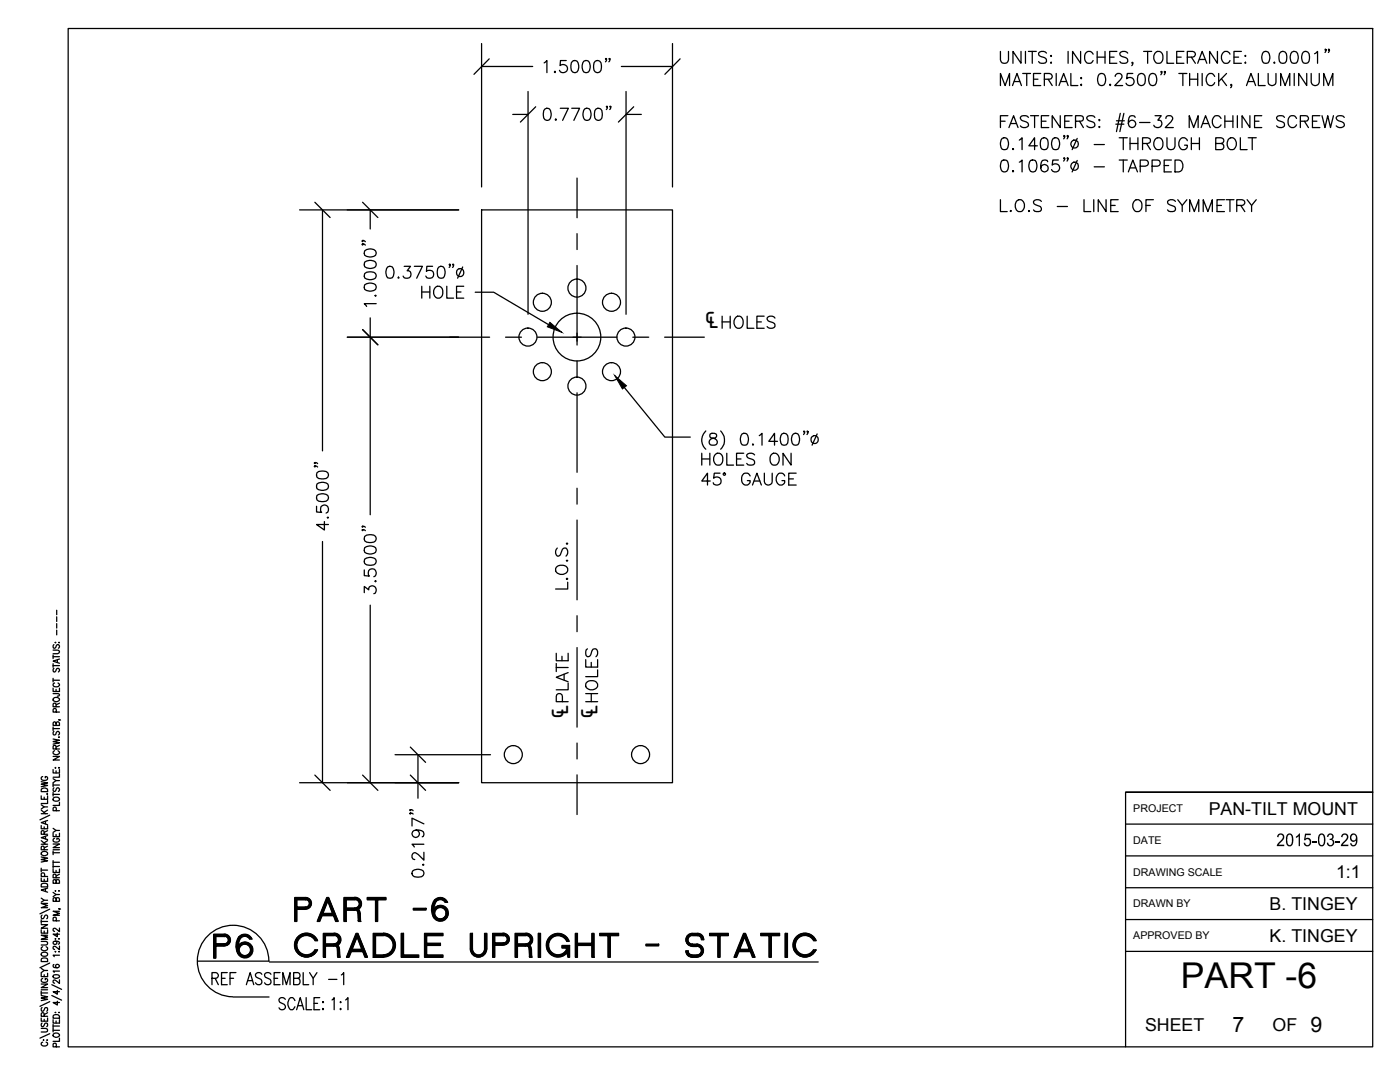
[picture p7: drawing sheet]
<svg xmlns="http://www.w3.org/2000/svg" width="279mm" height="216mm" viewBox="0 0 279 216" stroke-linecap="round" stroke-linejoin="round" font-family="sans-serif">
<defs><g id="words">
<text font-size="7.1" x="235.7" y="197.1">PART -6</text>
<g font-size="5.9">
<text x="140.6" y="65.5">℄</text>
<text x="113.4" y="143.5" transform="rotate(-90 113.4 143.5)">℄</text>
<text x="119.3" y="143.5" transform="rotate(-90 119.3 143.5)">℄</text>
</g>
<g font-size="4.3">
<text x="246" y="206">7</text>
<text x="261.5" y="206">9</text>
</g>
<g font-size="3.5">
<text x="241.2" y="162.5">PAN-TILT MOUNT</text>
<text x="266.6" y="175.2">1:1</text>
<text x="253.4" y="181.6">B. TINGEY</text>
<text x="253.4" y="187.9">K. TINGEY</text>
<text x="228.5" y="205.7">SHEET</text>
<text x="254" y="205.7">OF</text>
</g>
<g font-size="2.1">
<text x="226.2" y="162">PROJECT</text>
<text x="226.2" y="168.4">DATE</text>
<text x="226.2" y="174.7">DRAWING SCALE</text>
<text x="226.2" y="181.1">DRAWN BY</text>
<text x="226.2" y="187.4">APPROVED BY</text>
</g>
</g></defs>
<g fill="none" stroke="#000" stroke-width=".25">
<path d="M13.6 5.7h260.4v203.2h-260.4zM96.1 8.7v28.6M96.1 13.3h10.2M97.6 11.7l-3 3.1M105.4 18.3v44.4M108.6 12.5l.5-.4v2.4M110.8 14.2v.3l-.2-.1zM113 12.1h-1.1l-.1 1a.85 .85 0 0 1 1.3 0 .85 .85 0 0 1-.2 1.3 .85 .85 0 0 1-1.3-.4M114.3 12.2a.72 .72 0 0 1 1.1 .3 1.91 1.91 0 0 1-.2 1.9 .77 .77 0 0 1-1.2-.4 2.09 2.09 0 0 1 .3-1.8zM116.5 12.2a.75 .75 0 0 1 1.2 .3 1.91 1.91 0 0 1-.3 1.9 .75 .75 0 0 1-1.1-.4 1.91 1.91 0 0 1 .2-1.8zM118.8 12.2a.77 .77 0 0 1 1.1 .3 2.09 2.09 0 0 1-.2 1.9 .77 .77 0 0 1-1.2-.4 2.09 2.09 0 0 1 .3-1.8zM121 11.7v.2l-.2-.2h.2l-.2 .6"/>
<path d="M121.7 11.7l-.1 .2-.1-.2h.2l-.2 .6M124 13.3h10.2M124.9 18.3v44.4M134.2 8.7v28.6M135.7 11.7l-3 3.1M199.7 10.3v1.7a.81 .81 0 0 0 .8 .6 .81 .81 0 0 0 .8-.6v-1.7M199.7 17.1v-2.4l.9 2.4 .9-2.4v2.4M202.1 17.1l.9-2.4 .8 2.4M202.4 16.3h1.1M203.8 10.3v2.3l-1.6-2.3v2.3M204.1 14.7h1.6M204.7 10.3v2.3"/>
<path d="M204.9 14.7v2.4M205.2 10.3h1.6M206 10.3v2.3M206.3 15.8h.9M207.7 14.7h-1.4v2.4h1.4M208.4 15.8h1a.59 .59 0 0 0 .6-.7l-.2-.3-.4-.1h-1v2.4M208.8 10.6a.88 .88 0 0 0-.8-.4 .88 .88 0 0 0-.7 .6l.1 .3 .3 .2 .7 .2a.58 .58 0 0 1 .4 .6 .58 .58 0 0 1-.5 .5l-.8-.1-.2-.2M209.2 15.8l.8 1.3M209.6 11.1h.3l-.1 .2zM209.6 12.5l.2-.1 .1 .1zM210.8 14.7v2.4M211.3 17.1l1-2.4 .9 2.4"/>
<path d="M211.7 16.3h1.1M213.2 10.3v2.3M213.7 14.7v2.4h1.4M215.7 10.3v2.3l-1.6-2.3v2.3M215.7 15.6l.1-.1 .1 .1-.1 .1zM215.7 16.9l.1-.1 .1 .1-.1 .2zM218.2 10.8a.87 .87 0 0 0-1-.5 .87 .87 0 0 0-.7 .8 1.06 1.06 0 0 0 .2 1.2 1.06 1.06 0 0 0 1.1 .2l.4-.4M219 10.3v2.3M219 11.4h1.5M219.4 14.8a.75 .75 0 0 1 1.1 .3 1.91 1.91 0 0 1-.2 1.8 .75 .75 0 0 1-1.1-.3 1.94 1.94 0 0 1 .2-1.8zM220.5 10.3v2.3M221.5 11.4h.8"/>
<path d="M221.5 16.8l.2 .1-.2 .2zM222.6 15.3l.2-.5 .7-.1a.62 .62 0 0 1 .3 .9l-1.3 1.5h1.5M222.9 10.3h-1.4v2.3h1.4M225.1 10.6a.88 .88 0 0 0-.9-.4 .88 .88 0 0 0-.7 .6l.1 .3 .3 .2 .7 .2a.58 .58 0 0 1 .5 .6 .58 .58 0 0 1-.6 .5l-.8-.1-.2-.2M226.1 12.5h-.2l.1-.1 .1 .1-.2 .6M226.1 14.7h-1.1l-.2 1a.85 .85 0 0 1 1.3 0 .85 .85 0 0 1-.2 1.3 .85 .85 0 0 1-1.2-.4M227.3 14.8a.77 .77 0 0 1 1.2 .3 2.09 2.09 0 0 1-.3 1.8 .77 .77 0 0 1-1.1-.3 2.14 2.14 0 0 1 .2-1.8zM228.2 10.3h1.6M229 10.3v2.3M229.6 14.8a.75 .75 0 0 1 1.1 .3 1.91 1.91 0 0 1-.2 1.8 .75 .75 0 0 1-1.1-.3 1.94 1.94 0 0 1 .2-1.8zM230.5 10.6a.87 .87 0 0 1 1-.3 .87 .87 0 0 1 .6 .8 1.06 1.06 0 0 1-.2 1.2 1.06 1.06 0 0 1-1.2 .2 1.45 1.45 0 0 1-.2-1.9zM231.9 14.3l-.2 .1v-.1h.2l-.2 .6"/>
<path d="M232.6 14.3l-.2 .1-.1-.1h.3l-.3 .6M232.9 10.3v2.3h1.3M234.8 11.4h.9M235.3 14.7h1.6M236.1 14.7v2.4M236.3 10.3h-1.5v2.3h1.5M237 11.4h1a.65 .65 0 0 0 .6-.7l-.2-.3-.4-.1h-1v2.3M237.4 15.8h1.6M237.4 14.7v2.4M237.8 11.4l.8 1.2M239 12.6l.9-2.3 .9 2.3M239 14.7v2.4"/>
<path d="M239.4 11.9h1.1M239.9 14.7v2.4M242.4 15.3a.87 .87 0 0 0-1-.6 .87 .87 0 0 0-.7 .9 1.03 1.03 0 0 0 .2 1.1 1.03 1.03 0 0 0 1.2 .2l.3-.4M243 10.3v2.3l-1.6-2.3v2.3M243.2 14.7v2.4M243.8 15.7l1 1.4M244.8 14.7l-1.6 1.6M245.5 10.8a.87 .87 0 0 0-1-.5 .87 .87 0 0 0-.7 .8 1.08 1.08 0 0 0 .2 1.2 1.08 1.08 0 0 0 1.1 .2l.4-.4M245.8 16.9l-.1 .2-.1-.2 .1-.1 .1 .1-.2 .6M246.3 11.4h.9M247.7 10.3h-1.4v2.3h1.4M248.4 11.1h.2v.2z"/>
<path d="M248.4 12.5l.2-.1v.1zM248.8 17.1l.9-2.4 .9 2.4M249.1 16.3h1.1M251.1 14.7v2.4h1.4M252.2 10.4a.75 .75 0 0 1 1.1 .3 1.94 1.94 0 0 1-.2 1.8 .83 .83 0 0 1-1.2-.3 1.91 1.91 0 0 1 .3-1.8zM253.1 14.7v1.7a.79 .79 0 0 0 .8 .7 .79 .79 0 0 0 .7-.7v-1.7M254.3 12.4l.1 .1-.1 .1zM255.6 10.4a.77 .77 0 0 1 1.1 .3 2.14 2.14 0 0 1-.2 1.8 .85 .85 0 0 1-1.2-.3 2.09 2.09 0 0 1 .3-1.8zM255.6 17.1v-2.4l.9 2.4 .9-2.4v2.4M257.8 10.4a.75 .75 0 0 1 1.2 .3 1.94 1.94 0 0 1-.2 1.8 .83 .83 0 0 1-1.2-.3 1.91 1.91 0 0 1 .2-1.8zM258.3 14.7v2.4M260.1 10.4a.77 .77 0 0 1 1.2 .3 2.14 2.14 0 0 1-.3 1.8 .8 .8 0 0 1-1.1-.3 1.91 1.91 0 0 1 .2-1.8z"/>
<path d="M260.8 14.7v2.4l-1.6-2.4v2.4M261.7 14.7v1.7a.81 .81 0 0 0 .8 .7 .81 .81 0 0 0 .8-.7v-1.7M262.4 10.7l.5-.4v2.3M264.2 17.1v-2.4l.9 2.4 .9-2.4v2.4M264.6 9.9l-.1 .1-.1-.1 .1-.1 .1 .1-.2 .6M265.3 9.9l-.1 .1-.1-.1 .1-.1 .1 .1-.2 .6M102.3 22.8h3.1M106.9 21.3l-3 3.1M108.8 21.7a.72 .72 0 0 1 1.1 .4 1.91 1.91 0 0 1-.2 1.8 .77 .77 0 0 1-1.2-.3 2.14 2.14 0 0 1 .3-1.9zM110.9 23.8v.2l-.1-.1zM111.8 21.6h1.6l-1.1 2.4M114.1 21.6h1.6l-1.2 2.4"/>
<path d="M115.2 35.5v7.9M116.7 21.7a.75 .75 0 0 1 1.1 .4 1.91 1.91 0 0 1-.2 1.8 .75 .75 0 0 1-1.1-.3 1.94 1.94 0 0 1 .2-1.9zM119 21.7a.77 .77 0 0 1 1.1 .4 2.09 2.09 0 0 1-.2 1.8 .77 .77 0 0 1-1.2-.3 2.14 2.14 0 0 1 .3-1.9zM121.2 21.3l-.1 .1-.1-.1h.2l-.2 .6M121.9 21.3l-.1 .1-.1-.1h.2l-.2 .6M124.9 22.8h3.1M126.5 21.3l-3.1 3.1M199.7 39.8v2.4h1.3M199.7 24.2h.9M200 27.6a.75 .75 0 0 1 1.1 .4 1.94 1.94 0 0 1-.2 1.8 .83 .83 0 0 1-1.1-.4 1.91 1.91 0 0 1 .2-1.8zM200 32a.83 .83 0 0 1 1.1 .4 1.91 1.91 0 0 1-.2 1.8 .75 .75 0 0 1-1.1-.4 1.94 1.94 0 0 1 .2-1.8zM201.1 23.1h-1.4v2.4"/>
<path d="M201.4 25.5l.9-2.4 .9 2.4M201.7 24.7h1.1M202.2 29.6l.1 .2-.1 .1zM202.2 34.1l.1 .1-.1 .1zM203.4 28l.6-.5v2.4M203.4 32.4l.6-.5v2.4M205.2 23.4a.91 .91 0 0 0-1.6 .2l.5 .5a1.24 1.24 0 0 1 1.1 .7v.3a1.08 1.08 0 0 1-1.6 0M205.7 32a.83 .83 0 0 1 1.1 .4 1.91 1.91 0 0 1-.2 1.8 .75 .75 0 0 1-1.1-.4 1.94 1.94 0 0 1 .2-1.8zM205.7 23.1h1.6M206.5 23.1v2.4M207 29.1h-1.7l1.2-1.6v2.4M207.8 24.2h1"/>
<path d="M208 27.6a.77 .77 0 0 1 1.1 .4 2.14 2.14 0 0 1-.3 1.8 .85 .85 0 0 1-1.1-.4 2.09 2.09 0 0 1 .3-1.8zM209.1 32.3a.71 .71 0 0 0-.7-.4 .71 .71 0 0 0-.6 .5 1.69 1.69 0 0 0 .2 1.8 .74 .74 0 0 0 1.1-.4 .74 .74 0 0 0-.5-1 .74 .74 0 0 0-.9 .7M209.3 23.1h-1.5v2.4h1.5M210.2 27.6a.75 .75 0 0 1 1.1 .4 1.94 1.94 0 0 1-.2 1.8 .83 .83 0 0 1-1.1-.4 1.91 1.91 0 0 1 .2-1.8zM211.2 31.9h-1.1l-.1 1a.85 .85 0 0 1 1.3 0 .85 .85 0 0 1-.2 1.3 .85 .85 0 0 1-1.2-.4M211.6 23.1v2.4l-1.6-2.4v2.4M212.5 27.1l-.1 .2-.1-.2 .1-.1 .1 .1-.2 .6M212.5 31.6h-.2l.1-.1 .1 .1-.2 .5M212.5 24.2h.9M213.2 27.1l-.2 .2v-.2v-.1l.2 .1-.2 .6M213.2 31.6h-.2v-.1l.2 .1-.2 .5M214 23.1h-1.5v2.4h1.5"/>
<path d="M214.6 24.2l1.4-.1a.59 .59 0 0 0 0-.9l-1.4-.1v2.4M215 27.6l-1 2.3M215 32l-1 2.3M215.4 24.2l.8 1.3M216.3 39.8v2.4h1.4M218.3 39.8v2.4M218.4 28.8h2M218.4 33.3h2M218.5 23.4a.92 .92 0 0 0-1.6 .2 1.24 1.24 0 0 0 1.1 .7 .58 .58 0 0 1 .5 .4 .58 .58 0 0 1-.2 .6 1.13 1.13 0 0 1-1.4-.2M219.3 25.3h.2l-.1 .2zM219.4 23.8l.1 .2-.1 .1zM220.7 39.8v2.4l-1.5-2.4v2.4"/>
<path d="M222.7 24.8h1.6M222.8 24.1h1.6M223.2 39.8h-1.5v2.4h1.5M223.4 27.5h1.6M223.4 31.9h1.6M223.6 22.6l-.8 3.7M224.2 27.5v2.4M224.2 31.9v2.4M224.3 22.6l-.8 3.7M225.2 34.3l.9-2.4 .9 2.4M225.5 27.5v2.4M225.5 28.6h1.6"/>
<path d="M225.5 33.5h1.2M226.5 23.4a.68 .68 0 0 0-.6-.3 .68 .68 0 0 0-.6 .4 1.69 1.69 0 0 0 .2 1.8 .74 .74 0 0 0 1.1-.3 .74 .74 0 0 0-.5-1 .74 .74 0 0 0-.9 .7M227.1 27.5v2.4M227.4 24.4h2.1M227.6 33.2h1a.63 .63 0 0 0 .6-.5 .63 .63 0 0 0-.3-.7l-1.3-.1v2.4M228 28.6l1.4-.1a.56 .56 0 0 0 0-.9l-1.4-.1v2.4M228.8 28.6l.8 1.3M229.9 33.2h1.1a.62 .62 0 0 0 .6-.7 .62 .62 0 0 0-.6-.6h-1.1v2.4M230.2 39.8h-1.5v2.4M230.5 23.1h1.2l-.6 .9a.79 .79 0 0 1 .7 1.1 .79 .79 0 0 1-1.3 .2l-.2-.3M230.5 27.8a.87 .87 0 0 1 1-.3 .87 .87 0 0 1 .6 .9 1.04 1.04 0 0 1-.2 1.1 1.04 1.04 0 0 1-1.2 .3 1.45 1.45 0 0 1-.2-2zM232.3 33h.9"/>
<path d="M232.7 23.6l.1-.3a.81 .81 0 0 1 1-.1 .52 .52 0 0 1 .1 .8l-1.3 1.5h1.6M232.9 27.5v1.7a.81 .81 0 0 0 .8 .7 .81 .81 0 0 0 .8-.7v-1.7M233.8 31.9h-1.5v2.4h1.5M234.5 31.9a1.28 1.28 0 0 1 1.4 .6 1.28 1.28 0 0 1 0 1.5l-.6 .3h-.8zM235 39.8l.9 1.2v1.2M236.9 39.8l-1 1.2M237 28.1a.87 .87 0 0 0-1-.6 .87 .87 0 0 0-.7 .9 1.07 1.07 0 0 0 .2 1.1 1.07 1.07 0 0 0 1.1 .3l.3-.3 .1-.5h-.6M237.3 25.5v-2.4l.9 2.4 .9-2.4v2.4M237.8 28.6h1.6M237.8 27.5v2.4M239.4 27.5v2.4M239.7 25.5l.9-2.4 .9 2.4"/>
<path d="M240 24.7h1.2M242.6 28.6l1.4-.1a.56 .56 0 0 0 0-.9l-1.4-.1v2.4h1.1a.61 .61 0 0 0 .6-.7 .61 .61 0 0 0-.6-.6M243.7 23.6a.9 .9 0 0 0-1-.5 .9 .9 0 0 0-.8 .9 1.04 1.04 0 0 0 .3 1.1 1.04 1.04 0 0 0 1.1 .2l.4-.4M244.4 39.8h-1.5v2.4h1.5M244.4 24.2h1.7M244.4 23.1v2.4M244.7 39.8h1.6M245.1 27.8a.89 .89 0 0 1 1.1-.3 .89 .89 0 0 1 .5 .9 1.07 1.07 0 0 1-.2 1.1 1.07 1.07 0 0 1-1.1 .3 1.51 1.51 0 0 1-.3-2zM245.5 39.8v2.4M246.1 23.1v2.4M246.9 23.1v2.4M247.5 27.5v2.4h1.4"/>
<path d="M248.9 39.8l.9 1.2v1.2M249.1 27.5h1.6M249.4 23.1v2.4l-1.5-2.4v2.4M249.9 27.5v2.4M250.4 24.2h.9M250.7 39.8l-.9 1.2M251.8 23.1h-1.4v2.4h1.4M256.3 23.4a.88 .88 0 0 0-.8-.4 .88 .88 0 0 0-.7 .6l.2 .4 .9 .3a.59 .59 0 0 1 .4 .8 1.02 1.02 0 0 1-1.5 0M258.8 23.6a.87 .87 0 0 0-1-.5 .87 .87 0 0 0-.7 .9 1.03 1.03 0 0 0 .2 1.1 1.03 1.03 0 0 0 1.1 .2l.4-.4M259.5 24.2h1.1a.59 .59 0 0 0 .5-.7l-.2-.3-1.4-.1v2.4M260.3 24.2l.8 1.3M261.9 24.2h.9"/>
<path d="M263.4 23.1h-1.5v2.4h1.5M263.8 23.1l.6 2.4 .6-2.4 .5 2.4 .6-2.4M268.3 23.4a.92 .92 0 0 0-1.6 .2 1.24 1.24 0 0 0 1.1 .7 .56 .56 0 0 1 .5 .5 .56 .56 0 0 1-.3 .5 1.08 1.08 0 0 1-1.3-.2M59.8 41.9h31.7M62.8 40.4l3.1 3M64.4 41.9v48.1M72.4 48.7v.2l-.2-.1 .2-.1 .5 .2M72.4 48v.2l-.2-.1 .2-.1 .5 .2M72.4 40.4l3 3M72.8 56.8a1.86 1.86 0 0 1 2.1 0 .75 .75 0 0 1-.3 1.2 1.94 1.94 0 0 1-1.8-.2zM72.8 54.6a1.86 1.86 0 0 1 2.1 0 .72 .72 0 0 1-.3 1.1 1.94 1.94 0 0 1-1.8-.2zM72.8 52.3a1.86 1.86 0 0 1 2.1 0 .75 .75 0 0 1-.3 1.1 1.94 1.94 0 0 1-1.8-.2z"/>
<path d="M72.8 50.1a1.47 1.47 0 0 1 2.3 .3v.2a1.3 1.3 0 0 1-1.9 .6 .77 .77 0 0 1-.4-1.1zM73.9 41.9v3.8M74.9 59h.2l-.2 .1zM77.4 53.3a.75 .75 0 0 1 1.1 .3 1.94 1.94 0 0 1-.2 1.8 .85 .85 0 0 1-1.2-.3 1.91 1.91 0 0 1 .3-1.8zM79.5 55.3l.1 .1-.1 .1zM80.7 53.1h1.2l-.6 .9a.77 .77 0 0 1 .7 .9 .77 .77 0 0 1-1 .6l-.3-.1-.3-.3M82.7 53.1h1.6l-1.1 2.4M84.2 57.1v2.4M84.2 58.3h1.6M85.8 57.1v2.4M86.3 53.1h-1.1l-.1 1.1a.83 .83 0 0 1 1.3 0 .83 .83 0 0 1-.2 1.2 .83 .83 0 0 1-1.2-.3M86.8 57.5a.87 .87 0 0 1 1-.3 .87 .87 0 0 1 .6 .8 1.08 1.08 0 0 1-1.1 1.5l-.3-.1a1.38 1.38 0 0 1-.2-1.9z"/>
<path d="M87.6 53.3a.72 .72 0 0 1 1.1 .3 1.94 1.94 0 0 1-.2 1.8 .85 .85 0 0 1-1.2-.3 2.09 2.09 0 0 1 .3-1.8zM89.2 57.1v2.4h1.3M89.8 52.8v.1l-.2-.1 .2-.1v.1l-.2 .6M90.5 52.8l-.1 .1-.1-.1 .1-.1 .1 .1-.2 .6M91.1 58.3h.9M92.3 53.3l-1 2.2M92.6 57.1h-1.5v2.4h1.5M94.8 58.3h3.7l11 6.5M96.1 41.9h38.1v114.3h-38.1zM115.2 46.6v3.2M115.2 53v15.8M201.6 42.1l.1-.1 .1 .1z"/>
<path d="M202.8 40.2a.89 .89 0 0 1 1-.3 .89 .89 0 0 1 .6 .8 1.08 1.08 0 0 1-.2 1.2 1.08 1.08 0 0 1-1.1 .2 1.51 1.51 0 0 1-.3-1.9zM205.3 42l.2 .1-.2 .1zM207.8 40.2a.88 .88 0 0 0-.8-.4 .88 .88 0 0 0-.7 .6l.2 .3 .9 .4a.58 .58 0 0 1 .4 .4 .58 .58 0 0 1-.2 .6 1.13 1.13 0 0 1-1.3-.2M211 41.2h2M221.7 41h.9M226.3 40.2l.2-.2a.91 .91 0 0 1 1.4 .7 1.06 1.06 0 0 1-.2 1.2 1.06 1.06 0 0 1-1.2 .2 1.45 1.45 0 0 1-.2-1.9zM228.7 41h.9M234.6 40.2a.88 .88 0 0 0-.9-.4 .88 .88 0 0 0-.7 .6l.1 .3 .3 .2 1 .3a.59 .59 0 0 1 0 .9 1.13 1.13 0 0 1-1.4-.2M237.4 42.2v-2.4l1 2.4 .8-2.4v2.4M240.1 42.2v-2.4l1 2.4 .8-2.4v2.4M242.9 41h.9M246.8 41h1.1a.65 .65 0 0 0 .5-.7l-.2-.3-.3-.2h-1.1v2.4"/>
<path d="M247.6 41l.8 1.2M69.3 67.3h28.4M72.4 65.8l3 3M73.9 63.4v39.3M75.1 60.6h-2.4l.5 .5M100.9 67.3h3.2M107.2 67.3h15.9M115.2 72v3.2M115.2 78.4v15.8M124.6 77.3l8.1 9.9h5.1M126.3 67.3h3.2M132.6 67.3h8"/>
<path d="M144.1 63.1v2.4M144.1 64.2h1.6M145.7 63.1v2.4M147 63.2a.89 .89 0 0 1 1.3 .8 1.03 1.03 0 0 1-.2 1.2 1.03 1.03 0 0 1-1.1 .2 1.43 1.43 0 0 1 0-2.2zM149.1 63.1v2.4h1.4M151.1 64.2h.8M152.5 63.1h-1.4v2.4h1.4M154.7 63.5a.85 .85 0 0 0-.9-.4 .85 .85 0 0 0-.7 .6l.2 .3 .9 .4a.59 .59 0 0 1 .5 .8 1.02 1.02 0 0 1-1.6 0M62.8 93v.2l-.1-.1 .1-.1 .6 .2M62.8 92.3v.2l-.1-.1 .1-.1 .6 .2M63.3 98.9a1.86 1.86 0 0 1 2.1 0 .77 .77 0 0 1-.3 1.1 2.14 2.14 0 0 1-1.8-.2zM63.3 96.6a1.86 1.86 0 0 1 2.1 0 .75 .75 0 0 1-.3 1.1 1.94 1.94 0 0 1-1.8-.2z"/>
<path d="M63.3 94.3a1.86 1.86 0 0 1 2.1 0 .77 .77 0 0 1-.3 1.2 2.14 2.14 0 0 1-1.8-.3zM115.2 97.4v3.2M140.1 90.4v2.4M140.1 91.6h1.6M140.9 86a2.44 2.44 0 0 0 0 3.6M141.7 90.4v2.4M141.7 86.6a.51 .51 0 0 0 .3 .8 1.01 1.01 0 0 1 1.1 1l-.1 .2a.97 .97 0 0 1-1.5-.2 .93 .93 0 0 1 1.2-1 .48 .48 0 0 0 .2-.8l-.3-.1zM141.7 96h-1.6l1.1-1.6v2.4M142.7 90.8a.87 .87 0 0 1 1-.3 .87 .87 0 0 1 .5 .8 1.06 1.06 0 0 1-.2 1.2 1.06 1.06 0 0 1-1.1 .2 1.45 1.45 0 0 1-.2-1.9zM143.7 94.4h-1.1l-.2 1a.84 .84 0 0 1 1.3 0 .84 .84 0 0 1-.1 1.2 .84 .84 0 0 1-1.3-.3M143.8 86a2.53 2.53 0 0 1 0 3.6M145 90.4v2.4h1.4"/>
<path d="M147 91.6h.9M148.1 86.6a.75 .75 0 0 1 1.1 .3 1.94 1.94 0 0 1-.2 1.8 .83 .83 0 0 1-1.1-.3 1.91 1.91 0 0 1 .2-1.8zM148.4 90.4h-1.4v2.4h1.4M149.7 95a.87 .87 0 0 0-1-.6 .87 .87 0 0 0-.7 .9 1.09 1.09 0 0 0 1.2 1.5 .84 .84 0 0 0 .5-.9h-.5M150.2 96.8l.9-2.4 .8 2.4M150.3 88.6l.1 .1-.1 .1zM150.5 96h1.1M150.6 90.8a.88 .88 0 0 0-.9-.4 .88 .88 0 0 0-.7 .6l.2 .3 1 .4a.58 .58 0 0 1 .4 .6 .58 .58 0 0 1-.6 .5l-.8-.1-.2-.2M151.5 86.9l.6-.4v2.3M152.5 94.4v1.7a.79 .79 0 0 0 .8 .7 .79 .79 0 0 0 .8-.7v-1.7M153.9 90.8a.89 .89 0 0 1 1-.3 .89 .89 0 0 1 .6 .8 1.09 1.09 0 0 1-.2 1.2 1.09 1.09 0 0 1-1.2 .2 1.58 1.58 0 0 1-.2-1.9zM155.2 88.1h-1.8l1.2-1.6v2.3"/>
<path d="M156.1 86.6a.77 .77 0 0 1 1.1 .3 2.14 2.14 0 0 1-.3 1.8 .8 .8 0 0 1-1.1-.3 1.91 1.91 0 0 1 .3-1.8zM156.6 95a.87 .87 0 0 0-1-.6 .87 .87 0 0 0-.7 .9 1.04 1.04 0 0 0 .2 1.1 1.04 1.04 0 0 0 1.2 .3l.2-.3 .1-.5h-.5M157.4 95.6h.9M157.9 90.4v2.4l-1.6-2.4v2.4M158.3 86.6a.72 .72 0 0 1 1.1 .3 1.94 1.94 0 0 1-.2 1.8 .85 .85 0 0 1-1.1-.3 1.79 1.79 0 0 1 .2-1.8zM158.9 94.4h-1.5v2.4h1.5M160.6 86.1l-.1 .1v-.2a.47 .47 0 0 1-.1 .7M161.3 86.1l-.2 .1v-.2a.47 .47 0 0 1 0 .7M163.1 86.6l-1 2.2M63.2 101v1.2h1a.85 .85 0 0 1 0-1.2 .85 .85 0 0 1 1.3 .1 .85 .85 0 0 1-.4 1.3M64.4 108v48.2M64.7 104.1v1.7l-1.5-1.1h2.3"/>
<path d="M65.4 103.2l.1 .1-.1 .1zM72.4 105.7v.2l-.2-.1 .2-.1 .5 .2M72.4 105v.2l-.2-.1 .2-.1 .5 .2M72.7 118.3v-1.3l.9 .7a.79 .79 0 0 1 1.1-.7 .79 .79 0 0 1 .2 1.3l-.3 .2M72.7 113.7v1.2h1a.83 .83 0 0 1 0-1.2 .83 .83 0 0 1 1.3 .2 .83 .83 0 0 1-.4 1.2M72.8 111.6a1.86 1.86 0 0 1 2.1 0 .77 .77 0 0 1-.3 1.1 2.14 2.14 0 0 1-1.8-.2zM72.8 109.3a1.86 1.86 0 0 1 2.1 0 .75 .75 0 0 1-.3 1.1 1.94 1.94 0 0 1-1.8-.2zM72.8 107a1.86 1.86 0 0 1 2.1 0 .77 .77 0 0 1-.3 1.2 2.14 2.14 0 0 1-1.8-.3zM74.9 115.9l.2 .1-.2 .1zM111.2 113a1.25 1.25 0 0 1 1.3-.2 1.25 1.25 0 0 1 .8 1.1 1.26 1.26 0 0 1-1.4 .7 1.26 1.26 0 0 1-1-1.1zM111.2 109.4a1.08 1.08 0 0 0 0 1.6 .61 .61 0 0 0 .7-.5l.3-.7a.65 .65 0 0 1 .8-.4 1.08 1.08 0 0 1 0 1.6M113 111.9h.3l-.1 .1z"/>
<path d="M113.2 115.4l.1 .1-.1 .1-.2-.1zM113.2 108.3l.1 .2-.1 .1-.2-.1zM113.3 116.2v1.3h-2.4M115.2 103.8v15.9M10.6 138.4h1.1l.2 .3-.5 .2M10.6 137.3v.7h1.3v-.7M10.6 129.7h.9l.4 .3-.1 .3-.3 .1h-.9M10.6 130.7v.7M10.6 132.4v.8M10.6 135.4v.7M10.6 135.7h1.3M10.6 132.8h1.3"/>
<path d="M10.6 131h1.3M10.6 139.4a.72 .72 0 0 1 1.3 .3 .67 .67 0 0 1-.7 .3 .67 .67 0 0 1-.6-.5zM10.8 133.4l-.2 .2 .2 .5 .2-.1 .4-.6a.32 .32 0 0 1 .5 .2l-.2 .5M10.8 128.6l-.2 .3 .2 .4h.3l.3-.6a.37 .37 0 0 1 .5 .2 .37 .37 0 0 1-.2 .4M10.9 136.3a.39 .39 0 0 0-.3 .5 .39 .39 0 0 0 .5 .2h.3a.4 .4 0 0 0 .5-.2 .4 .4 0 0 0-.3-.5M11.1 128.2v.1zM11.2 137.6v.4M11.3 121.8v.9M11.3 123.1v.9M11.3 124.4v.9M11.3 125.7v1M11.4 131.7v.5"/>
<path d="M11.7 128.2h.2zM11.9 131.5l-1.3 .4 1.3 .4M73.9 120.7v35.5M111 130.4v1.4h2.4v-1.4M111 133.2h2.4M111 132.4v1.6M112.2 131v.8M112.6 134.5v1.2M113.4 136.3v1.3h-2.4M113.4 134.2l-2.4 .9 2.4 .9M115.2 122.9v3.1M115.2 129.2v15.9"/>
<path d="M116.9 131.6v1.5h2.4v-1.5M116.9 138.4h2.4M117.2 136a1.23 1.23 0 0 1 1.4-.2 1.23 1.23 0 0 1 .7 1.2 1.35 1.35 0 0 1-2.4 0v-.5zM117.2 129.5a.88 .88 0 0 0-.3 .8 .88 .88 0 0 0 .5 .7l.5-.4 .2-.7a.59 .59 0 0 1 .8-.4 1.02 1.02 0 0 1 0 1.5M118 132.2v.9M118 138.4v1.6M119.3 133.7v1.3h-2.4M8.2 158.8v.7h1.3v-.7M8.2 156l1.3 .2-1.3 .3 1.3 .2-1.3 .3M8.3 157.5a.7 .7 0 0 1 .8-.2 .7 .7 0 0 1 .4 .7h-1.3zM8.5 155a.39 .39 0 0 0-.3 .4 .39 .39 0 0 0 .5 .3h.3a.39 .39 0 0 0 .5-.4 .39 .39 0 0 0-.5-.3v.2M8.8 159.1v.4"/>
<path d="M9.4 158.4h.1zM9.5 159.7v.6h-1.3M10.6 153.6v.6h1.3v-.6M10.6 150.9h1.3l-1.3 .8h1.3M10.6 147.5l1.3 .2-1.3 .3 1.3 .2-1.3 .3M10.6 145v.8M10.6 156.3v.7M10.6 158.1v.7M10.6 158.5h1.3M10.6 156.6h1.3M10.6 155.4l.6 .4M10.6 145.4h1.3"/>
<path d="M10.8 159.1a.68 .68 0 0 1 1.1 .5 .81 .81 0 0 1-1.3 0zM10.8 157.2l-.2 .3 .2 .4 .3-.1 .3-.6a.37 .37 0 0 1 .5 .2 .37 .37 0 0 1-.2 .5M10.8 145.9l-.2 .3 .2 .5 .2-.1 .2-.5 .5-.2a.4 .4 0 0 1 .2 .4 .4 .4 0 0 1-.2 .4M10.9 149.8a.41 .41 0 0 0-.3 .5 .41 .41 0 0 0 .5 .3h.3a.42 .42 0 0 0 .5-.3 .42 .42 0 0 0-.3-.5M11.1 153.1v.2zM11.2 149.5l-.1-.7h-.5v.7h1.3M11.2 144.3l.2-.3 .3 .1 .2 .2v.5h-1.3v-.6l.2-.2 .3 .2 .1 .6M11.2 141l-.1-.6h-.5v.6h1.3M11.2 153.8v.4M11.2 142.1l-.1-.7h-.3l-.2 .1v.6h1.3M11.7 147.1h.2zM11.8 153.1v.2z"/>
<path d="M11.8 143.6l.3 .1M11.9 155.8h-.7l-.6 .4M11.9 154.5v.6h-1.3M11.9 148.7l-.7 .4M11.9 140.3l-.7 .3M59.8 156.2h31.7M62.8 154.7l3.1 3M72.4 154.7l3 3M78.8 150.6h19.1M81.9 149.1l3 3M81.9 154.7l3 3M83.4 150.6v8.7"/>
<path d="M112.2 140v-1.3l-.4-.3h-.4l-.3 .3-.1 1.3h2.4M115.2 148.3v3.1M115.2 154.6v7.9M116.9 140h2.4M224.6 158.1h49.4h-49.4v50.8M8.2 175.2v.7h1.3v-.7M8.2 171l1.3 .3-1.3 .2 1.3 .3-1.3 .2M8.2 164.7v.7h1.3v-.7M8.2 173.2v.8M8.2 179.2l.6 .4M8.2 173.6h1.3M8.2 168.5h1.3"/>
<path d="M8.2 167.7l.9 .8M8.2 162.4h1.3M8.2 161.6l.9 .8M8.2 160.6l.6 .4M8.3 176.4a.83 .83 0 0 1 1.2 .2v.4h-1.3zM8.3 170.1a.65 .65 0 0 1 .7-.3 .65 .65 0 0 1 .5 .7 .7 .7 0 0 1-.8 .3 .7 .7 0 0 1-.5-.6zM8.8 169.6v-.7h-.5l-.1 .7h1.3M8.8 166.5v-.7h-.5l-.1 .7h1.3M8.8 165v.4M8.8 175.4v.5M8.9 174.9l-.1-.6h-.5l-.1 .6h1.3M9.1 163.9v.5"/>
<path d="M9.1 166.9v.5M9.1 177.3v.6M9.5 179.6h-.7l-.6 .4M9.5 177.2l-1.3 .4 1.3 .4M9.5 166.7l-1.3 .4 1.3 .4M9.5 163.7l-1.3 .4 1.3 .5M9.5 161h-.7l-.6 .4M9.5 168.8l-.7 .4M9.5 167.7l-.7 .5M9.5 165.7l-.7 .4M9.5 161.6l-.7 .5M9.9 162.7l-1.9 .9"/>
<path d="M10.6 173.4v.7h1.3v-.7M10.6 168.4h1.3l-1.3 .7h1.3M10.6 166.3v.6h1.3v-.6M10.6 169.8v.7M10.6 171.7v.7M10.6 172.5v.7M10.6 178.1l.6 .4M10.6 172.9h1.3M10.6 172.1h1.3M10.6 170.2h1.3M10.6 169.6h1.3M10.6 165.3l.6 .4"/>
<path d="M10.9 167.3a.39 .39 0 0 0-.3 .4 .39 .39 0 0 0 .5 .3h.3a.4 .4 0 0 0 .5-.3 .4 .4 0 0 0-.5-.4v.2M11 177.8h.1M11.2 179.4l.2-.3 .3 .1 .2 .2v.4h-1.3v-.6h.5l.1 .6M11.2 175.8l.2-.3 .3 .1 .2 .2v.4h-1.3v-.6h.5l.1 .6M11.2 175.1l-.1-.6h-.5v.6h1.3M11.2 166.5v.4M11.2 173.7v.4M11.2 161.8l-.1-.7h-.3l-.2 .1v.6h1.3M11.7 177.8h.2zM11.9 178.5h-.7l-.6 .4M11.9 165.7h-.7l-.6 .4M11.9 160.1v.6h-1.3"/>
<path d="M11.9 174.4l-.7 .4M60.9 179.1h.2zM60.9 179.1h-2.1v4.8h.4v-2.4h1.7M60.9 179.3h.2zM61 179.3h-1.9v1.9h1.9M61 179.4h-1.9v1.7h1.9M61 179.5h-1.8v1.6h1.8M61 179.5h-1.8v1.5h1.8M61.1 179.6h-.2M61.1 179.5a.78 .78 0 0 1 .7 .8 .78 .78 0 0 1-.9 .7M61.1 179.3a.91 .91 0 0 1 .8 1 .91 .91 0 0 1-1 .9M61.1 179.4a.87 .87 0 0 1 .8 .9 .87 .87 0 0 1-1 .8"/>
<path d="M61.1 179.5a.74 .74 0 0 1 .6 .8 .74 .74 0 0 1-.8 .7M61.1 179.4h-.2M61.1 179.3h-2.1v4.4l.1-2.5 1.8 .1a1.04 1.04 0 0 0 1.1-1.1 1.04 1.04 0 0 0-1.1-1h-2v4.5h.2v-2.4h1.8M61.1 179.1a1.16 1.16 0 0 1 1.1 1.3 1.16 1.16 0 0 1-1.3 1M61.1 179.3a.99 .99 0 0 1 .9 1.1 .99 .99 0 0 1-1.1 .8M61.1 179.1a1.12 1.12 0 0 1 1 1.3 1.12 1.12 0 0 1-1.2 1h-1.7v2.4h-.3v-4.6h2M65.2 179.1h.4l1.9 4.8h-.5l-.4-1.2h-2.3l-.5 1.2h-.5zM65.3 179.2h.2l2 4.6h-.4l-.5-1.2h-2.4l-.4 1.2h-.4zM65.3 179.2h.2l1.8 4.5h-.2l-.4-1.1h-2.6l-.4 1.1h-.2zM65.3 179.3h.2l1.7 4.4h-.1l-.4-1.2h-2.6l-.4 1.2h-.1zM65.4 179.3l1.3 3.2h-2.6zM65.4 179.5l1.2 2.9h-2.3z"/>
<path d="M65.4 179.7l1.1 2.6h-2.2zM65.4 179.8l1 2.5h-2zM70.7 179.2h.2M70.8 179a1.29 1.29 0 0 1 1.3 .9 1.29 1.29 0 0 1-.6 1.5l.4 .8M70.8 179.4a.91 .91 0 0 1 1 .9 .91 .91 0 0 1-1 .9M70.8 179.1h-2.2v4.8h.5v-2.3h1.7M70.8 179.2a1.16 1.16 0 0 1 1.2 .9 1.16 1.16 0 0 1-.7 1.3l.2 .2 .2 .6M70.8 179.3h-2v4.4l.1-2.2h1.9M70.8 179.5h-1.7v1.7h1.7M70.8 179.5h-1.8v1.7h1.8M70.8 179.4h-1.8v1.9h1.8M70.8 179.3a1.09 1.09 0 0 1 1.1 1 1.09 1.09 0 0 1-.9 1.2"/>
<path d="M70.8 179.3a.97 .97 0 0 1 1 1 .97 .97 0 0 1-1 1M70.9 179.4h-.1M70.9 179.5a.83 .83 0 0 1 .8 .9 .83 .83 0 0 1-.9 .8M70.9 179.2h-2.1v4.5h.2v-2.2h1.8M70.9 179.3a1.04 1.04 0 0 1 1 1.1 1.04 1.04 0 0 1-1.1 1h-1.9v-2.1h1.9M70.9 179.5h-.1M73.3 179.1h3.7v.4h-1.6v4.4h-.5v-4.4h-1.6zM73.3 179.2h3.7v.3h-1.7v4.3h-.3v-4.3h-1.7zM73.4 179.2h3.5v.2h-1.7v4.3h-.1v-4.3h-1.7zM73.5 179.3h3.3h-1.6v4.4l-.1-4.4zM81.9 162.2v.2l-.1-.1 .1-.1 .5 .2M81.9 161.6v.2l-.1-.2h.1l.5 .2"/>
<path d="M82.4 173.8a1.79 1.79 0 0 1 2.1 0 .77 .77 0 0 1-.4 1.1 2.03 2.03 0 0 1-1.7-.2l-.2-.4zM83 165.6a.74 .74 0 0 1 .7 1 .74 .74 0 0 1-1.2 .3 .74 .74 0 0 1 .1-1.2 2.04 2.04 0 0 1 1.9 .3 .67 .67 0 0 1-.2 1M84.5 172.4l.1 .2h-.1zM84.6 170.1v1.5l-1.1-1.1a.71 .71 0 0 0-1.1-.2l-.2 .3v.5l.2 .3 .4 .1M84.6 168.5h-2.4l.5 .5M84.6 164.4l-2.4-1.1v1.5M86.7 179.6a3.2 3.2 0 0 0-.2 3.3M86.7 179.6a1.55 1.55 0 0 1 2.6 .4M86.8 179.7a1.46 1.46 0 0 1 2.3 .2h-.2M86.8 179.7l-.5 1.3 .1 1.3M86.9 179.8l-.4 .8v1.3M86.9 179.8a1.39 1.39 0 0 1 2.1 0"/>
<path d="M88.9 180a1.22 1.22 0 0 0-1.3-.5 1.22 1.22 0 0 0-1 1l-.1 1.1M88.9 179.9a1.27 1.27 0 0 0-1.4-.5 1.27 1.27 0 0 0-.9 1.1l-.1 1.2M88.9 180h.3a1.55 1.55 0 0 0-1.7-.8 1.55 1.55 0 0 0-1.2 1.5 3.2 3.2 0 0 0 .2 2.1M89 179.8a1.42 1.42 0 0 0-1.5-.5 1.42 1.42 0 0 0-1.1 1.3v1.4M224.6 177.1h49.4M224.6 170.8h49.4M224.6 164.4h49.4M8.2 198.6l1.3 .3-1.3 .3 1.3 .2-1.3 .3M8.2 196.4h1.3l-1.3 .7h1.3M8.2 194.2v.7h1.3v-.7M8.2 187.8l1.1 .1 .2 .2-.2 .4-1.1 .1M8.2 185.5v.7h1.3v-.7"/>
<path d="M8.2 184.5h1.3l-1.3 .7h1.3M8.2 198.1h1.3M8.2 183.5v.7M8.2 197.8v.7M8.2 197.5h1.3M8.2 193.2l.6 .4M8.2 183.9h1.3M8.3 191.3a.83 .83 0 0 1 1.2 .2v.4h-1.3zM8.3 190.2a.64 .64 0 0 1 .7-.3 .64 .64 0 0 1 .5 .7 .64 .64 0 0 1-.8 .3 .64 .64 0 0 1-.4-.7zM8.4 182.6l-.2 .3 .1 .3 .4 .1 .2-.6 .4-.1 .2 .3-.2 .4M8.5 195.3a.39 .39 0 0 0-.3 .4 .39 .39 0 0 0 .5 .3h.3a.39 .39 0 0 0 .5-.4 .39 .39 0 0 0-.5-.3v.2M8.5 188.9a.41 .41 0 0 0-.3 .5 .41 .41 0 0 0 .5 .3h.3a.41 .41 0 0 0 .5-.3 .41 .41 0 0 0-.3-.5"/>
<path d="M8.8 185.8v.4M8.8 194.5v.4M9.5 193.6h-.7l-.6 .5M9.5 186.6h-1.3l1.3 .4-1.3 .4h1.3M9.5 180.3h-1.3l1.3 .4-1.3 .4h1.3M9.9 199.9l-1.9 .9M9.9 192.2l-1.9 .9M9.9 181.4l-1.9 .9M10.3 198.6l2 1M10.3 196.5l2 .9M10.6 194.6l.7-.1 .5 .1 .1 .2a.68 .68 0 0 1-.7 .4 .68 .68 0 0 1-.6-.4zM10.8 192.5l-.2 .3a.71 .71 0 0 0 .6 .3 .71 .71 0 0 0 .7-.4 .39 .39 0 0 0-.6-.3 .39 .39 0 0 0-.1 .7h.2"/>
<path d="M11 187.8a.35 .35 0 0 1 .3 .4 .35 .35 0 0 1-.4 .3 .35 .35 0 0 1-.3-.4 .76 .76 0 0 1 1.3 .1l-.2 .2M11.1 189.8v.2zM11 187.3h.1M11.2 183.7v-.6h-.6v.6h1.3M11.4 199.8v.7l-.8-.5h1.3M11.4 197.6v.8l-.8-.5h1.3M11.4 186.2v.7l-.8-.5h1.3M11.7 189.9h.2zM11.7 187.3h.2zM11.8 181.3l.3 .1M11.9 195.5v.7l-.8-.6h-.5v.4l.3 .2M11.9 193.8h-1.3l.2 .2"/>
<path d="M11.9 190.6h-1.3l.2 .3M11.9 188.8v.7l-.8-.6h-.5v.3l.3 .3M11.9 185.2v.7l-.8-.6h-.5v.3l.3 .3M11.9 181.8h-1.3l1.3 .5-1.3 .3h1.3M39.4 191.8h14.3M42.3 195.2h.8a.58 .58 0 0 0 .5-.6 .58 .58 0 0 0-.5-.5h-.8v2.4M42.9 195.2l.7 1.3M44.2 195.2h.7M44.7 186.5a1.12 1.12 0 0 1 1.2 1.1 1.12 1.12 0 0 1-1.2 1.1h-1.7v2.4h-.3v-4.6h2M44.7 188.7a1.16 1.16 0 0 0 1.3-1.1 1.16 1.16 0 0 0-1.3-1.2h-2.1v4.8h.5v-2.4h1.6M44.7 188.6a1.04 1.04 0 0 0 1.2-1 1.04 1.04 0 0 0-1.2-1.1h-1.9v4.6h.1v-2.4h1.8M44.8 186.7a.87 .87 0 0 1 .9 .9 .87 .87 0 0 1-.9 .8"/>
<path d="M44.8 186.7a.91 .91 0 0 1 .9 .9 .91 .91 0 0 1-.9 .9M44.8 186.7h-1.9v1.8h1.9M44.8 186.7h-1.9v1.7h1.9M44.8 186.8h-1.8v1.6h1.8M44.8 186.9h-1.7v1.4h1.7M44.9 186.9h-.1M44.9 186.8a.78 .78 0 0 1 .7 .8 .78 .78 0 0 1-.8 .8M44.9 186.8a.74 .74 0 0 1 .7 .8 .74 .74 0 0 1-.8 .7M44.9 186.7h-.1M44.9 186.6h-.2M45 186.6a.99 .99 0 0 1 .8 1.1 .99 .99 0 0 1-1.1 .9h-1.8l-.1 2.4v-4.4h1.9M45.4 194.1h-1.2v2.4h1.2"/>
<path d="M45.9 195.2h.7M46.5 198.9h7.2M47.1 194.1h-1.2v2.4M47.7 187a1.46 1.46 0 0 1 2.4 .2M47.7 187a3.2 3.2 0 0 0-.2 3.2M47.8 187a1.5 1.5 0 0 1 2.4 .3h-.3M47.8 187.1l-.5 1.2 .1 1.3M47.9 187.1l-.4 .8-.1 1.3M47.9 187.1a1.29 1.29 0 0 1 2 .1M49.2 196.5l.7-2.4 .7 2.4M49.5 195.7h.8M49.8 187.3a1.14 1.14 0 0 0-1.2-.4 1.14 1.14 0 0 0-.9 1l-.1 .8a1.59 1.59 0 0 1 2.4-.3 1.59 1.59 0 0 1-.2 2.5 1.59 1.59 0 0 1-2.4-.7"/>
<path d="M49.8 187.4h.5M49.8 187.3a1.22 1.22 0 0 0-1.3-.5 1.22 1.22 0 0 0-.9 1l-.1 1.2M49.9 187.2a1.27 1.27 0 0 0-1.4-.4 1.27 1.27 0 0 0-.9 1l-.2 1.3M49.9 187.3h.2M49.9 187.2h.1a1.42 1.42 0 0 0-1.6-.6 1.42 1.42 0 0 0-1 1.3v1.5M50.3 187.4a1.61 1.61 0 0 0-1.8-1 1.61 1.61 0 0 0-1.3 1.5 3.2 3.2 0 0 0 .2 2.3M52.3 194.4a.67 .67 0 0 0-.8-.3 .67 .67 0 0 0-.5 .6 1.24 1.24 0 0 0 1.1 .7 .65 .65 0 0 1-.3 1.1h-.4l-.4-.4M53.7 191.8a7.1 7.1 0 0 0-7.2-7.2 7.1 7.1 0 0 0-7.1 7.1 7.1 7.1 0 0 0 7 7.2M53.8 192h109.5M54.1 194.4a.64 .64 0 0 0-.8-.3 .64 .64 0 0 0-.4 .8l.8 .4a.66 .66 0 0 1 .2 1.1 .66 .66 0 0 1-1.1-.3M54.7 195.2h.7M55.9 194.1h-1.2v2.4h1.2"/>
<path d="M56.4 196.5v-2.4l.8 2.4 .7-2.4v2.4M57 199.4a.67 .67 0 0 0-.8-.4 .67 .67 0 0 0-.5 .7l.3 .4a1.06 1.06 0 0 1 1 .7v.3a.7 .7 0 0 1-.7 .4 .7 .7 0 0 1-.6-.4M58.6 195.2h.9a.59 .59 0 0 0 .4-.6 .59 .59 0 0 0-.4-.5h-.9v2.4h.9a.68 .68 0 0 0 .4-.7 .68 .68 0 0 0-.4-.6M58.9 199.7a.66 .66 0 0 0-1.1-.5 1.59 1.59 0 0 0 .2 2.3 .74 .74 0 0 0 .9-.6M59 189.5a2.39 2.39 0 0 0 2.2 1.5 2.39 2.39 0 0 0 2.2-1.5h-.5M59.2 189.7a2.26 2.26 0 0 0 4 0M60.5 194.1v2.4h1.1M61.1 199.1v2.4h1.1M61.8 194.1l.7 1.1v1.3M62.9 187.7a1.93 1.93 0 0 0-3-.6 1.93 1.93 0 0 0 0 3 1.93 1.93 0 0 0 3-.6M62.9 187.7h.5M62.9 187.6a2.01 2.01 0 0 0-3-.6 2.01 2.01 0 0 0 0 3.1 2.01 2.01 0 0 0 3-.5"/>
<path d="M62.9 189.6h.4M62.9 187.6h.4M62.9 187.5a2.06 2.06 0 0 0-3.1-.4 2.06 2.06 0 0 0 .1 3.1 2.06 2.06 0 0 0 3.1-.6M63 187.5a2.14 2.14 0 0 0-3.2-.5 2.14 2.14 0 0 0 0 3.2 2.14 2.14 0 0 0 3.2-.5M63 189.8h.1M63 187.6h.2M63 187.5a2.18 2.18 0 0 0-3.2-.6 2.18 2.18 0 0 0-.1 3.4 2.18 2.18 0 0 0 3.3-.6M63.2 187.5a2.26 2.26 0 0 0-3.1-.9 2.26 2.26 0 0 0-.9 3M63.3 194.1l-.8 1.1M63.3 187.6a2.35 2.35 0 0 0-3.6-.9 2.35 2.35 0 0 0 0 3.7 2.35 2.35 0 0 0 3.6-.8M63.4 187.7a2.39 2.39 0 0 0-3.2-1.3 2.39 2.39 0 0 0-1.2 3.1M63.8 199.1h-1.1v2.4h1.1"/>
<path d="M64.4 199.9l.2 .1-.2 .1zM65.6 195.4h1.6M66.3 199.5l.4-.4v2.4M66.6 186.3h.1M66.6 188.7l.5 .1 .3 .5M66.6 186.7a.83 .83 0 0 1 .9 .8 .83 .83 0 0 1-.9 .8M66.6 186.6a.91 .91 0 0 1 1 .9 .91 .91 0 0 1-1 .9M66.6 186.5a.95 .95 0 0 1 1.1 1 .95 .95 0 0 1-1.1 .9M66.7 186.2a1.29 1.29 0 0 1 1.3 .9 1.29 1.29 0 0 1-.6 1.5M66.7 186.2h-2.2v4.8h.5v-2.2h1.7M66.7 186.3h-2.1v4.6h.3v-2.2l2.1 .1 .2 .2 .1 .3M66.7 186.3a1.19 1.19 0 0 1 1.2 .9 1.19 1.19 0 0 1-.6 1.4l.4 .7"/>
<path d="M66.7 186.7h-1.7v1.7h1.7M66.7 188.4h-1.8v-1.8h1.8h-1.9v1.9h1.9M66.7 186.5h-1.9v2h1.9M66.7 186.4a1.17 1.17 0 0 1 1.2 .9 1.17 1.17 0 0 1-.7 1.3M66.8 186.5h-.2M66.8 186.5a1.04 1.04 0 0 1 .9 1.1 1.04 1.04 0 0 1-1.1 .9M66.8 186.4h-2.1v4.5h.1v-2.2h2.2l.3 .2 .2 .4M66.9 188.6a1.09 1.09 0 0 0 .9-1.2 1.09 1.09 0 0 0-1.1-.9h-2v4.3l.1-2.2h2.2l.4 .3 .1 .4M67 188.5a.83 .83 0 0 1 .6 .8l-.2-.5-.3-.2M67.3 189.4l.1 1.4M67.4 189.4l.1 1.4M67.4 190.8v.2"/>
<path d="M67.4 188.6l.3 .7M67.4 190.8l.1 .1h.2M67.5 189.4v1.5M67.5 191h.4M67.5 190.9h.2M67.5 189.4l.1 1.4M67.5 190.7v.1M67.6 189.4v1.4M67.6 190.8h.1M67.6 189.4l.1 1.4M67.6 190.7v.1M67.7 190.7v.2"/>
<path d="M67.7 189.4l.2 1.6-.1-.3M67.7 189.4l.1 1.4M68 199.9l.1 .1-.1 .1zM68.1 194.5l.5-.4v2.4M69 199.5l.4-.4v2.4M70.7 181.6h.4l.2 .2 .2 2 .5 .1M70.7 181.6h.4l.4 .4 .1 1.8M70.7 181.5l.6 .1 .3 .6M70.7 181.4l.6 .2 .3 .6M71 186.2h.4l1.9 4.8h-.5l-.4-1.1h-2.3l-.4 1.1h-.6zM71.1 181.4a.83 .83 0 0 1 .6 .8v1.5M71.1 186.3h.3l1.9 4.6h-.4l-.5-1.1h-2.4l-.4 1.1h-.4z"/>
<path d="M71.1 186.4h.3l1.8 4.5h-.2l-.5-1.1h-2.5l-.5 1.1h-.1zM71.2 186.5h.1l1.8 4.3h-.1l-.5-1.1h-2.5l-.5 1.1h-.1zM71.3 186.5l1.2 3.1h-2.5zM71.3 186.6l1.1 2.9h-2.3zM71.3 186.8l1 2.7h-2.1zM71.3 187l.9 2.4h-1.9zM71.4 181.5l.4 .7M71.4 181.5a1.21 1.21 0 0 0 .6-1.4 1.21 1.21 0 0 0-1.2-.9h-2.1v4.6h.3v-2.2h1.8M71.6 182.2v1.5M71.6 183.7h.2M71.6 182.2l.1 1.4M71.6 183.6v.1"/>
<path d="M71.8 182.2v1.4M71.8 182.2l.1 1.6M71.8 183.6v.1M71.9 183.6v.2M71.9 182.2l.1 1.7M71.9 183.7l-.3 .1M76.5 186.7a1.93 1.93 0 0 1 2 1.9 1.93 1.93 0 0 1-2 1.9M76.5 186.6a1.99 1.99 0 0 1 2 2 1.99 1.99 0 0 1-2 2M76.5 186.5a2.05 2.05 0 0 1 2.1 2.1 2.05 2.05 0 0 1-2.1 2h-1.6v-4h1.6M76.5 186.4a2.18 2.18 0 0 1 2.2 2.2 2.18 2.18 0 0 1-2.2 2.2h-1.8v-4.3h1.8M76.5 186.7h-1.6v3.9h1.6M76.5 186.6h-1.7v4.1h1.7"/>
<path d="M76.6 186.2h-2.1v4.8h2M76.6 186.3h-2v4.6h1.9M76.6 186.5h-1.9v4.3M76.6 186.3a2.31 2.31 0 0 1 2.2 2.3 2.31 2.31 0 0 1-2.3 2.3h-1.9v-4.5h2M76.6 186.2a2.39 2.39 0 0 1 2.3 2.4 2.39 2.39 0 0 1-2.4 2.4M76.6 186.3a2.26 2.26 0 0 1 2.2 2.3 2.26 2.26 0 0 1-2.3 2.3M76.6 186.5a2.14 2.14 0 0 1 2.1 2.1 2.14 2.14 0 0 1-2.2 2.1M80.1 186.2h.4v4.4h3.1v.4h-3.5zM80.2 186.3h.2v4.3h3.1v.3h-3.3zM80.2 186.4h.2v4.3h3.1v.2h-3.3zM80.3 186.5v4.3h3.1h-3.1zM82.5 181.2h2.5v.4h-2.5z"/>
<path d="M82.6 181.3h2.4v.2h-2.4zM82.6 181.4l2.3 .1zM84.7 186.2h3.7v.5h-3.3v1.5h2.8v.5h-2.8v1.9h3.3v.4h-3.7zM84.8 186.3h3.5v.3h-3.2v1.7h2.7v.3h-2.7v2h3.2v.3h-3.5zM84.9 186.4h3.4v.2h-3.3v1.8h2.8v.1h-2.8v2.2h3.3v.2h-3.4zM84.9 186.5h3.3h-3.2v1.9h2.7l-2.7 .1v2.3h3.2h-3.3zM86.6 181.4a1.59 1.59 0 0 1 2.8 .2M88.8 180a1.14 1.14 0 0 0-1.2-.5 1.14 1.14 0 0 0-.9 1.1l-.1 .8M88.8 180.1h.5M89.3 181.6a1.59 1.59 0 0 1-.8 2.1 1.59 1.59 0 0 1-2.1-.8M93.9 189.4v-3.2h.4v3.2M93.9 189.3a1.63 1.63 0 0 0 1.6 1.7 1.63 1.63 0 0 0 1.6-1.7"/>
<path d="M93.9 189.4v-3.1h.3v3.1M93.9 189.3a1.59 1.59 0 0 0 1.6 1.6 1.59 1.59 0 0 0 1.6-1.6M94 189.4v-3h.2v3M94 189.3a1.5 1.5 0 0 0 1.5 1.6 1.5 1.5 0 0 0 1.5-1.6M94 189.4v-2.9l.1 2.9M94 189.3a1.46 1.46 0 0 0 1.5 1.5 1.46 1.46 0 0 0 1.5-1.5M94.1 189.3a1.38 1.38 0 0 0 1.4 1.4 1.38 1.38 0 0 0 1.4-1.4M94.2 189.3a1.33 1.33 0 0 0 1.3 1.4 1.33 1.33 0 0 0 1.3-1.4M94.2 189.3a1.25 1.25 0 0 0 1.3 1.3 1.25 1.25 0 0 0 1.2-1.3M94.3 189.3a1.21 1.21 0 0 0 1.2 1.3 1.21 1.21 0 0 0 1.2-1.3M96.7 189.4v-3.2h.5v3.2M96.8 189.4v-3.1h.3v3.1"/>
<path d="M96.8 189.4v-3h.2v3M96.9 189.4v-2.9l.1 2.9M100.4 186.4a.99 .99 0 0 1 1.1 1 .99 .99 0 0 1-1.1 1h-1.8l-.1 2.4v-4.3h1.9M100.4 186.2h-2.1v4.8h.4v-2.4h1.7M100.4 186.5a.87 .87 0 0 1 1 .9 .87 .87 0 0 1-1 .9M100.4 186.6a.8 .8 0 0 1 .9 .8 .8 .8 0 0 1-.9 .8M100.4 186.5a.91 .91 0 0 1 1 .9 .91 .91 0 0 1-1 .9M100.5 186.5h-1.9v1.9h1.9M100.5 186.6h-1.9v1.7h1.9l-1.8-.1v-1.6M100.5 186.7h-1.8v1.4h1.8M100.6 186.7h-.2M100.6 186.7a.74 .74 0 0 1 .6 .8 .74 .74 0 0 1-.8 .6"/>
<path d="M100.6 186.2a1.15 1.15 0 0 1 1.1 1.3 1.15 1.15 0 0 1-1.3 1h-1.7v2.4h-.3v-4.6h2a1.1 1.1 0 0 1 1.2 1.1 1.1 1.1 0 0 1-1.2 1.1h-1.8v2.4h-.2v-4.5h2a1.04 1.04 0 0 1 1.1 1 1.04 1.04 0 0 1-1.1 1M100.6 186.2h-.2M103.2 186.6h1.8a.91 .91 0 0 1 .9 .9 .91 .91 0 0 1-.9 .9h-1.8zM104.8 186.3h.2M104.9 188.8l.5 .1 .2 .4M104.9 188.7l.5 .1 .2 .5M104.9 188.6l.6 .2 .2 .5M104.9 188.6l.6 .1 .3 .6M104.9 188.7h-1.7v2.2h-.3v-4.6h2.1a1.21 1.21 0 0 1 1.2 .9 1.21 1.21 0 0 1-.6 1.4l.3 .7M104.9 188.6h-1.8l-.1 2.2v-4.3h2a1.09 1.09 0 0 1 1.1 .9 1.09 1.09 0 0 1-.9 1.2M104.9 186.2a1.29 1.29 0 0 1 1.4 .9 1.29 1.29 0 0 1-.6 1.5l.3 .7M105 186.7a.83 .83 0 0 1 .8 .8 .83 .83 0 0 1-.8 .8"/>
<path d="M105 186.2h-2.2v4.8h.5v-2.2h1.7M105 186.4a1.16 1.16 0 0 1 1.2 .9 1.16 1.16 0 0 1-.7 1.3l.2 .2 .2 .5M105 186.7h-1.7v1.7h1.7M105 186.6h-1.9v1.9h1.9M105 186.5a.95 .95 0 0 1 1 1 .95 .95 0 0 1-1 .9M105.1 186.4h-2.2v4.5h.2v-2.2h1.8M105.1 186.5a1.04 1.04 0 0 1 1 1.1 1.04 1.04 0 0 1-1.1 .9h-1.9v-2h2M105.3 188.5a.83 .83 0 0 1 .5 .9M105.6 189.4l.2 1.5M105.6 190.8l.1 .2M105.7 189.4v1.4M105.7 191h.5"/>
<path d="M105.7 189.4l.1 1.4M105.8 190.8v.1M105.8 190.9h.2M105.8 190.7v.1M105.8 190.8h.1M105.8 190.8v-1.4l.1 1.4M105.9 189.4l.1 1.4M105.9 190.7v.1M106 189.4l.1 1.5M106 190.7v.2M106.1 190.9h-.3M106.1 189.4v1.4"/>
<path d="M106.1 190.7l.1 .3M107.5 186.2v4.8v-4.8h.4v4.8h-.4M107.5 186.3h.3v4.6h-.3zM107.6 186.4h.2v4.5h-.2zM107.6 186.5l.1 4.3zM109.3 189.5a2.29 2.29 0 0 0 3.9 .5l.2 .9h.2v-2.2h-1.4v.4h.9v.5M109.4 189.5a2.22 2.22 0 0 0 3.8 .3M109.6 189.5a1.99 1.99 0 0 0 3.5 .1 2.05 2.05 0 0 1-3.6-.1M109.6 189.4a1.97 1.97 0 0 1 .9-2.6 1.97 1.97 0 0 1 2.7 1l.3-.1a2.26 2.26 0 0 0-3-1.2 2.26 2.26 0 0 0-1.2 2.9M112.3 188.9h1.1v1.5M113.1 187.8a1.89 1.89 0 0 0-2.9-.7 1.89 1.89 0 0 0-.1 2.9 1.89 1.89 0 0 0 2.9-.5M113.1 187.8h.5"/>
<path d="M113.2 189.6v-.6h-.9v-.2h1.3v2.1l-.4-1M113.2 187.7h.2M113.2 187.6a2.1 2.1 0 0 0-3.2-.6 2.1 2.1 0 0 0 0 3.2 2.1 2.1 0 0 0 3.2-.6M113.3 187.6a2.14 2.14 0 0 0-3.2-.6 2.14 2.14 0 0 0-.1 3.2 2.14 2.14 0 0 0 3.2-.4l.3 .9v-1.8h-1.2v.1h.9v.6M113.3 187.6a2.1 2.1 0 0 0-2.8-.9 2.1 2.1 0 0 0-1 2.8M113.3 188.9v1M113.3 188.9v1.3M113.4 187.7a2.22 2.22 0 0 0-2.9-1.1 2.22 2.22 0 0 0-1.2 2.9M113.6 187.8a2.36 2.36 0 0 0-3.4-1.2 2.36 2.36 0 0 0-.6 3.6 2.36 2.36 0 0 0 3.6 0l.1 .8h.4v-2.3h-1.5v.5h.8v.3M114.8 186.2h.4v2h2.9v-2h.4v4.8h-.4v-2.3h-2.9v2.3h-.4zM114.9 186.3h.3v2h3v-2h.3v4.6h-.3v-2.3h-3v2.3h-.3zM114.9 186.4h.2v2h3.2v-2h.1v4.5h-.1v-2.4h-3.2v2.4h-.2z"/>
<path d="M115 186.5l.1 1.9h3.2l.1-1.9v4.3l-.1-2.3h-3.2l-.1 2.3zM119.7 186.2h3.8v.5h-1.7v4.3h-.5v-4.3h-1.6zM119.8 186.3h3.6v.3h-1.7v4.3h-.3v-4.3h-1.6zM119.8 186.4h3.5v.2h-1.6v4.3h-.2v-4.3h-1.7zM119.9 186.5h3.3h-1.6v4.3v-4.3zM128.9 188.4h2.6v.3h-2.6zM129 188.5h2.4v.2h-2.4zM129 188.5l2.3 .1zM136.9 189.7a1.21 1.21 0 0 0 1.2 1.3M136.9 189.8h.4M136.9 189.8a1.16 1.16 0 0 0 1.2 1.1M137 189.8h.3"/>
<path d="M137 189.8a1.08 1.08 0 0 0 1.1 1.1M137.1 189.9h.1M137.1 189.9a.95 .95 0 0 0 1 .8M137.2 189.8a.91 .91 0 0 0 .9 .9h1M137.2 189.9h-.1a1.04 1.04 0 0 0 1 .9h1M137.3 189.8a.83 .83 0 0 0 .8 .8M137.3 189.7l.2 .6 .6 .2M138.1 191h1M138.1 190.9h1M138.1 190.6h1M138.1 188.6h.1M138.1 188.5h.1"/>
<path d="M138.1 188.7h.1M138.1 188.4h.1M138.2 186.5a1.04 1.04 0 0 0-1.1 1 1.04 1.04 0 0 0 1 1.1M138.2 186.6a.91 .91 0 0 0-.9 .9 .91 .91 0 0 0 .9 .9M138.2 186.2a1.29 1.29 0 0 0-1.3 1.3 1.29 1.29 0 0 0 1.3 1.3M138.2 186.4a1.16 1.16 0 0 0-1.2 1.1 1.16 1.16 0 0 0 1.2 1.2M138.2 186.3a1.25 1.25 0 0 0-1.3 1.2 1.25 1.25 0 0 0 1.2 1.3M138.2 186.4a1.12 1.12 0 0 0-1.2 1.1 1.12 1.12 0 0 0 1.1 1.2M138.2 186.5a.99 .99 0 0 0-1 1 .99 .99 0 0 0 .9 1M138.2 186.7a.87 .87 0 0 0-.9 .8 .87 .87 0 0 0 .8 .9M138.2 186.4h1a1.08 1.08 0 0 1 1.1 1M138.2 186.6h1a.83 .83 0 0 1 .9 .8"/>
<path d="M138.2 186.3h1a1.16 1.16 0 0 1 1.2 1.1l-.3 .1M138.2 186.2a1.8 1.8 0 0 1 2.1 .7l.1 .6M138.2 188.9l.9-.1a.87 .87 0 0 1 .9 .9 .87 .87 0 0 1-.9 .9h-1M138.2 188.8h.9a.91 .91 0 0 1 .9 .9 .91 .91 0 0 1-.9 .9M138.2 188.4h.9M138.2 188.5h.9M138.2 186.5h1M138.2 186.7h1M138.2 188.6h.9M138.2 188.7h.9M139 188.4a1.29 1.29 0 0 1 1.4 1.3 1.29 1.29 0 0 1-1.4 1.3M139 188.4a1.25 1.25 0 0 1 1.3 1.3 1.25 1.25 0 0 1-1.3 1.2"/>
<path d="M139 188.7a.99 .99 0 0 1 1.1 1 .99 .99 0 0 1-1.1 1M139 188.7a1.04 1.04 0 0 1 1.1 1 1.04 1.04 0 0 1-1.1 1M139.2 188.5a1.16 1.16 0 0 1 1.1 1.3 1.16 1.16 0 0 1-1.3 1.1M139.2 188.5h-.2M139.2 188.6a1.12 1.12 0 0 1 1 1.2 1.12 1.12 0 0 1-1.2 1M139.2 186.5a.95 .95 0 0 1 1 .8M139.2 186.4a1.04 1.04 0 0 1 1.1 .9M139.2 186.7l.6 .2 .2 .6M139.2 186.5a.91 .91 0 0 1 .9 .9h.2M140 187.5h.5M140.2 187.3h.1M141.6 186.2h3.7v.5h-1.6v4.3h-.4v-4.3h-1.7z"/>
<path d="M141.7 186.3h3.6v.3h-1.6v4.3h-.4v-4.3h-1.6zM141.7 186.4h3.5v.2h-1.6v4.3h-.2v-4.3h-1.7zM141.8 186.5h3.4h-1.7v4.3l-.1-4.3zM148.4 186.2h.4l1.9 4.8h-.5l-.5-1.1h-2.2l-.5 1.1h-.5zM148.5 186.3h.2l1.9 4.6h-.3l-.5-1.1h-2.4l-.4 1.1h-.4zM148.5 186.4h.2l1.8 4.5h-.2l-.4-1.1h-2.6l-.4 1.1h-.2zM148.5 186.5h.1l1.8 4.3h-.1l-.4-1.1h-2.6l-.4 1.1h-.2zM148.6 186.5l1.3 3.1h-2.6zM148.6 186.6l1.1 2.9h-2.2zM148.6 186.8l1.1 2.7h-2.2zM148.6 187l.9 2.4h-1.9zM151.8 186.2h3.8v.5h-1.7v4.3h-.4v-4.3h-1.7z"/>
<path d="M151.9 186.3h3.6v.3h-1.6v4.3h-.3v-4.3h-1.7zM151.9 186.4h3.6v.2h-1.7v4.3h-.2v-4.3h-1.7zM152 186.5h3.4h-1.7v4.3v-4.3zM156.7 186.2v4.8v-4.8h.5v4.8h-.5M156.8 186.3h.3v4.6h-.3zM156.9 186.4h.1v4.5h-.1zM156.9 186.5l.1 4.3zM158.4 189.5a2.39 2.39 0 0 0 2.2 1.5 2.39 2.39 0 0 0 2.2-1.5h-.4M158.6 189.7a2.26 2.26 0 0 0 4.1 0M162.3 187.7a1.93 1.93 0 0 0-2.9-.6 1.93 1.93 0 0 0 0 3 1.93 1.93 0 0 0 2.9-.6M162.4 187.7h.5M162.4 187.6a2.01 2.01 0 0 0-3-.6 2.01 2.01 0 0 0 0 3.1 2.01 2.01 0 0 0 3-.5"/>
<path d="M162.4 187.5a2.06 2.06 0 0 0-3.1-.4 2.06 2.06 0 0 0 .1 3.1 2.06 2.06 0 0 0 3.1-.6h.3M162.4 187.6l.5 .1a2.39 2.39 0 0 0-3.2-1.3 2.39 2.39 0 0 0-1.3 3.1M162.5 187.5a2.14 2.14 0 0 0-3.2-.5 2.14 2.14 0 0 0 0 3.2 2.14 2.14 0 0 0 3.2-.5M162.5 189.8h.1M162.5 187.6h.2M162.6 187.5a2.19 2.19 0 0 0-3.3-.6 2.19 2.19 0 0 0-.1 3.3 2.19 2.19 0 0 0 3.3-.5M162.7 187.5a2.26 2.26 0 0 0-3.1-.9 2.26 2.26 0 0 0-1 3M162.8 187.6a2.35 2.35 0 0 0-3.6-.9 2.35 2.35 0 0 0 0 3.7 2.35 2.35 0 0 0 3.6-.8M224.6 189.8h49.4M224.6 183.5h49.4M8.2 205.2h.9l.4 .3-.2 .4h-1.1M8.2 203.1v.7h1.3v-.7"/>
<path d="M8.4 204.1l-.2 .3 .2 .5 .3-.1 .2-.6h.6v.4l-.2 .3M8.4 201.1l-.2 .2 .1 .4h.4l.2-.6h.4l.2 .2-.2 .5M8.5 208a.39 .39 0 0 0-.3 .4 .39 .39 0 0 0 .5 .3h.3a.39 .39 0 0 0 .5-.3 .39 .39 0 0 0-.3-.4M8.7 207.5h.1M8.8 202.8v-.6l-.4-.1-.2 .7h1.3M8.8 203.4v.4M9.4 207.5h.1zM9.5 202.1l-.7 .4M9.9 206.3l-1.9 .9M10.6 203.5v.6h1.3v-.6M10.6 205.6h1.3M10.6 204.4v.7"/>
<path d="M10.6 205.2v.7M10.6 204.7h1.3M10.6 206.3a.72 .72 0 0 1 1.3 .3 .67 .67 0 0 1-.7 .4 .67 .67 0 0 1-.6-.6zM10.8 202.5a.68 .68 0 0 1 .7 0 .68 .68 0 0 1 .4 .7h-1.3zM11 202h.1M11.2 203.7v.4M11.2 208.9v-.6h-.6v.6h1.3M11.7 202h.2zM11.9 207.2v.6h-1.3M59.2 201.5l.7-2.4 .7 2.4M59.5 200.7h.9M62.7 200.2h.7"/>
<path d="M64.4 201.2l.2 .2-.2 .1zM68 201.2l.1 .2-.1 .1z"/>
<circle cx="214.5" cy="33.1" r=".8"/>
<circle cx="214.5" cy="28.7" r=".78"/>
<circle cx="91.8" cy="54.4" r=".78"/>
<circle cx="115.1" cy="57.5" r="1.8"/>
<circle cx="105.4" cy="67.3" r="1.8"/>
<circle cx="108.2" cy="74.2" r="1.8"/>
<circle cx="108.2" cy="60.3" r="1.8"/>
<circle cx="115.1" cy="67.3" r="4.8"/>
<circle cx="115.1" cy="77" r="1.8"/>
<circle cx="122" cy="74.2" r="1.8"/>
<circle cx="122" cy="60.3" r="1.8"/>
<circle cx="124.9" cy="67.3" r="1.8"/>
<circle cx="144.6" cy="94.6" r=".23"/>
<circle cx="162.6" cy="87.7" r=".78"/>
<circle cx="102.4" cy="150.6" r="1.8"/>
<circle cx="127.8" cy="150.6" r="1.8"/>
<circle cx="48.8" cy="189.5" r="1.47"/>
<circle cx="48.9" cy="189.5" r="1.41"/>
<circle cx="48.9" cy="189.5" r="1.33"/>
<circle cx="48.9" cy="189.5" r="1.19"/>
<circle cx="48.9" cy="189.5" r="1.27"/>
<circle cx="48.9" cy="189.5" r="1.14"/>
<circle cx="48.9" cy="189.5" r="1.52"/>
<circle cx="87.9" cy="182.2" r="1.47"/>
<circle cx="87.9" cy="182.2" r="1.33"/>
<circle cx="87.9" cy="182.2" r="1.28"/>
<circle cx="87.9" cy="182.2" r="1.19"/>
<circle cx="87.9" cy="182.2" r="1.4"/>
<circle cx="87.9" cy="182.2" r="1.14"/>
<circle cx="87.9" cy="182.2" r="1.52"/>
</g>
<path d="M109.7 64.3l2.4 2-2.9-1.1zM122.7 74.9l2.3 2.1-.8 .6z" fill="#000" stroke="#000" stroke-width=".2"/>
<g fill="#000">
<path d="M255.1 166.4l.7-.1 .5 .5-.2 .8-.9 .9h1.1v.3h-1.5l.1-.4 1-1 .1-.4v-.3l-.3-.1h-.4l-.1 .5-.3-.1zM259.3 166.3h.1v2.5h-.2v-2l-.6 .4v-.3zM260.4 166.3h1.2v.3h-.9l-.2 .7 .7-.1 .5 .5-.1 .7-.5 .5-.5-.1-.3-.2-.1-.4h.3a.5 .5 0 0 0 .7 .3 .5 .5 0 0 0 .1-.8l-.3-.3-.3 .1-.2 .2h-.3zM261.9 167.8h.9v.3h-.9zM265.1 166.4l.6-.1 .3 .2 .2 .6-.3 .4 .3 .2 .1 .3-.1 .5-.5 .4-.6-.1-.2-.3-.1-.3 .3-.1v.3a.48 .48 0 0 0 .9-.1 .48 .48 0 0 0-.6-.7v-.2a.41 .41 0 0 0 .5-.3 .41 .41 0 0 0-.4-.5 .41 .41 0 0 0-.4 .4h-.3zM266.5 167.8h.9v.3h-.9zM267.8 166.6l.4-.3h.4l.4 .3 .1 .6-.1 .3-1 1h1.1v.3h-1.5l.1-.4 .9-.9 .2-.5-.1-.3-.2-.1h-.4l-.2 .5-.3-.1z"/>
<path d="M256.9 166.4l.8-.1 .4 .7-.1 1.4-.4 .5-.5-.1-.4-.3-.1-1.4zM257.1 166.7l-.2 .7 .1 .9a.46 .46 0 0 0 .6 .2 .46 .46 0 0 0 .2-.6l-.1-1.1a.33 .33 0 0 0-.3-.3 .33 .33 0 0 0-.3 .2z"/>
<path d="M263.3 166.4l.7-.1 .5 .7-.1 1.4-.4 .5-.5-.1-.4-.3-.1-1.4zM263.5 166.7l-.2 .7 .1 .9a.46 .46 0 0 0 .6 .2 .46 .46 0 0 0 .2-.6l-.1-1.1a.33 .33 0 0 0-.3-.3 .33 .33 0 0 0-.3 .2z"/>
<path d="M269.6 166.5l.3-.2h.5l.5 .6v1.3l-.2 .4-.4 .3-.5-.1-.3-.3v-.3h.2l.2 .4h.3l.4-.5v-.4l-.4 .3-.4-.1-.3-.2-.1-.9zM269.8 166.7l-.1 .4v.3a.5 .5 0 0 0 .8 .1 .5 .5 0 0 0 0-.7 .38 .38 0 0 0-.7-.1z"/>
</g>
<use href="#words"/>
</svg>
